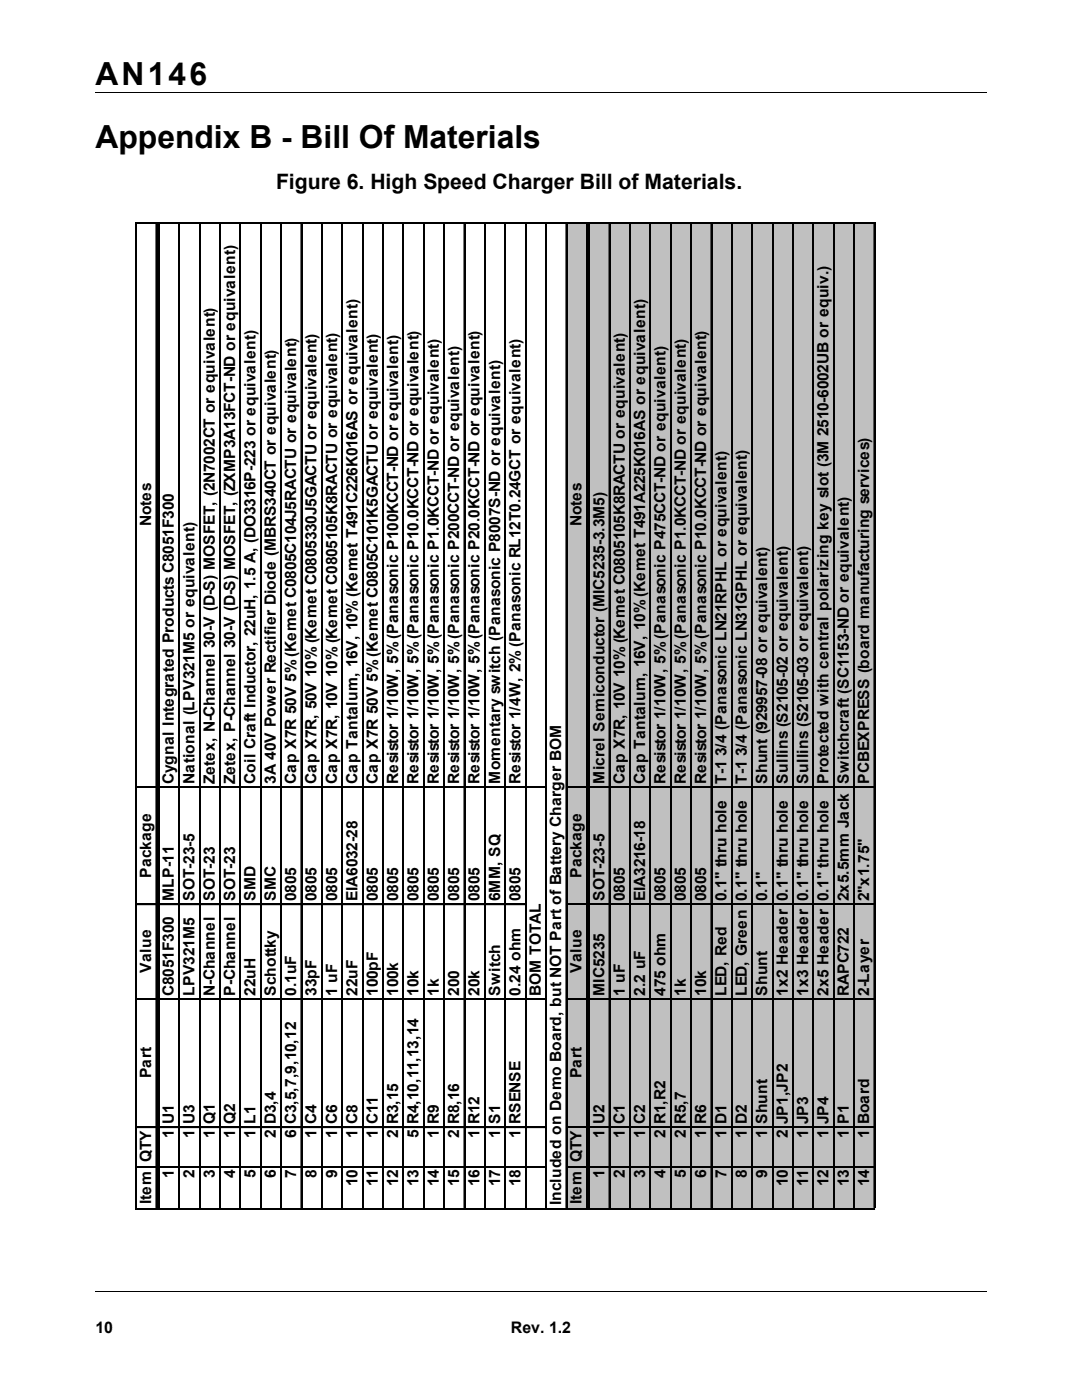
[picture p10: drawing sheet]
<svg xmlns="http://www.w3.org/2000/svg" width="216mm" height="279mm" viewBox="0 0 216 279" stroke-linecap="round" stroke-linejoin="round" font-family="sans-serif">
<defs><g id="words">
<g font-size="6.3">
<text x="19" y="16.9">AN146</text>
<text x="19" y="29.6">Appendix B - Bill Of Materials</text>
</g>
<text font-size="4.2" x="55.1" y="37.7">Figure 6. High Speed Charger Bill of Materials.</text>
<g font-size="3.2">
<text x="19" y="266">10</text>
<text x="102" y="266">Rev. 1.2</text>
</g>
<g font-size="3.1">
<text x="30.2" y="105" transform="rotate(-90 30.2 105)">Notes</text>
<text x="116" y="105" transform="rotate(-90 116 105)">Notes</text>
<text x="34.7" y="156.4" transform="rotate(-90 34.7 156.4)">Cygnal Integrated Products C8051F300</text>
<text x="38.8" y="156.4" transform="rotate(-90 38.8 156.4)">National (LPV321M5 or equivalent)</text>
<text x="42.8" y="156.4" transform="rotate(-90 42.8 156.4)">Zetex, N-Channel 30-V (D-S) MOSFET, (2N7002CT or equivalent)</text>
<text x="46.9" y="156.4" transform="rotate(-90 46.9 156.4)">Zetex, P-Channel 30-V (D-S) MOSFET, (ZXMP3A13FCT-ND or equivalent)</text>
<text x="51" y="156.4" transform="rotate(-90 51 156.4)">Coil Craft Inductor, 22uH, 1.5 A, (DO3316P-223 or equivalent)</text>
<text x="55.1" y="156.4" transform="rotate(-90 55.1 156.4)">3A 40V Power Rectifier Diode (MBRS340CT or equivalent)</text>
<text x="59.1" y="156.4" transform="rotate(-90 59.1 156.4)">Cap X7R 50V 5% (Kemet C0805C104J5RACTU or equivalent)</text>
<text x="63.2" y="156.4" transform="rotate(-90 63.2 156.4)">Cap X7R, 50V 10% (Kemet C0805330J5GACTU or equivalent)</text>
<text x="67.2" y="156.4" transform="rotate(-90 67.2 156.4)">Cap X7R, 10V 10% (Kemet C0805105K8RACTU or equivalent)</text>
<text x="71.3" y="156.4" transform="rotate(-90 71.3 156.4)">Cap Tantalum, 16V, 10% (Kemet T491C226K016AS or equivalent)</text>
<text x="75.4" y="156.4" transform="rotate(-90 75.4 156.4)">Cap X7R 50V 5% (Kemet C0805C101K5GACTU or equivalent)</text>
<text x="79.4" y="156.4" transform="rotate(-90 79.4 156.4)">Resistor 1/10W, 5% (Panasonic P100KCCT-ND or equivalent)</text>
<text x="83.5" y="156.4" transform="rotate(-90 83.5 156.4)">Resistor 1/10W, 5% (Panasonic P10.0KCCT-ND or equivalent)</text>
<text x="87.6" y="156.4" transform="rotate(-90 87.6 156.4)">Resistor 1/10W, 5% (Panasonic P1.0KCCT-ND or equivalent)</text>
<text x="91.6" y="156.4" transform="rotate(-90 91.6 156.4)">Resistor 1/10W, 5% (Panasonic P200CCT-ND or equivalent)</text>
<text x="95.7" y="156.4" transform="rotate(-90 95.7 156.4)">Resistor 1/10W, 5% (Panasonic P20.0KCCT-ND or equivalent)</text>
<text x="99.8" y="156.4" transform="rotate(-90 99.8 156.4)">Momentary switch (Panasonic P8007S-ND or equivalent)</text>
<text x="103.8" y="156.4" transform="rotate(-90 103.8 156.4)">Resistor 1/4W, 2% (Panasonic RL12T0.24GCT or equivalent)</text>
<text x="120.6" y="156.4" transform="rotate(-90 120.6 156.4)">Micrel Semiconductor (MIC5235-3.3M5)</text>
<text x="124.7" y="156.4" transform="rotate(-90 124.7 156.4)">Cap X7R, 10V 10% (Kemet C0805105K8RACTU or equivalent)</text>
<text x="128.7" y="156.4" transform="rotate(-90 128.7 156.4)">Cap Tantalum, 16V, 10% (Kemet T491A225K016AS or equivalent)</text>
<text x="132.8" y="156.4" transform="rotate(-90 132.8 156.4)">Resistor 1/10W, 5% (Panasonic P475CCT-ND or equivalent)</text>
<text x="136.8" y="156.4" transform="rotate(-90 136.8 156.4)">Resistor 1/10W, 5% (Panasonic P1.0KCCT-ND or equivalent)</text>
<text x="140.9" y="156.4" transform="rotate(-90 140.9 156.4)">Resistor 1/10W, 5% (Panasonic P10.0KCCT-ND or equivalent)</text>
<text x="145" y="156.4" transform="rotate(-90 145 156.4)">T-1 3/4 (Panasonic LN21RPHL or equivalent)</text>
<text x="149" y="156.4" transform="rotate(-90 149 156.4)">T-1 3/4 (Panasonic LN31GPHL or equivalent)</text>
<text x="153.1" y="156.4" transform="rotate(-90 153.1 156.4)">Shunt (929957-08 or equivalent)</text>
<text x="157.2" y="156.4" transform="rotate(-90 157.2 156.4)">Sullins (S2105-02 or equivalent)</text>
<text x="161.3" y="156.4" transform="rotate(-90 161.3 156.4)">Sullins (S2105-03 or equivalent)</text>
<text x="165.3" y="156.4" transform="rotate(-90 165.3 156.4)">Protected with central polarizing key slot (3M 2510-6002UB or equiv.)</text>
<text x="173.4" y="156.4" transform="rotate(-90 173.4 156.4)">PCBEXPRESS (board manufacturing services)</text>
<text x="30.2" y="175.3" transform="rotate(-90 30.2 175.3)">Package</text>
<text x="34.7" y="179.8" transform="rotate(-90 34.7 179.8)">MLP-11</text>
<text x="38.8" y="179.8" transform="rotate(-90 38.8 179.8)">SOT-23-5</text>
<text x="42.8" y="179.8" transform="rotate(-90 42.8 179.8)">SOT-23</text>
<text x="46.9" y="179.8" transform="rotate(-90 46.9 179.8)">SOT-23</text>
<text x="51" y="179.8" transform="rotate(-90 51 179.8)">SMD</text>
<text x="55.1" y="179.8" transform="rotate(-90 55.1 179.8)">SMC</text>
<text x="59.1" y="179.8" transform="rotate(-90 59.1 179.8)">0805</text>
<text x="63.2" y="179.8" transform="rotate(-90 63.2 179.8)">0805</text>
<text x="67.2" y="179.8" transform="rotate(-90 67.2 179.8)">0805</text>
<text x="71.3" y="179.8" transform="rotate(-90 71.3 179.8)">EIA6032-28</text>
<text x="75.4" y="179.8" transform="rotate(-90 75.4 179.8)">0805</text>
<text x="79.4" y="179.8" transform="rotate(-90 79.4 179.8)">0805</text>
<text x="83.5" y="179.8" transform="rotate(-90 83.5 179.8)">0805</text>
<text x="87.6" y="179.8" transform="rotate(-90 87.6 179.8)">0805</text>
<text x="91.6" y="179.8" transform="rotate(-90 91.6 179.8)">0805</text>
<text x="95.7" y="179.8" transform="rotate(-90 95.7 179.8)">0805</text>
<text x="99.8" y="179.8" transform="rotate(-90 99.8 179.8)">6MM, SQ</text>
<text x="103.8" y="179.8" transform="rotate(-90 103.8 179.8)">0805</text>
<text x="116" y="175.3" transform="rotate(-90 116 175.3)">Package</text>
<text x="120.6" y="179.8" transform="rotate(-90 120.6 179.8)">SOT-23-5</text>
<text x="124.7" y="179.8" transform="rotate(-90 124.7 179.8)">0805</text>
<text x="128.7" y="179.8" transform="rotate(-90 128.7 179.8)">EIA3216-18</text>
<text x="132.8" y="179.8" transform="rotate(-90 132.8 179.8)">0805</text>
<text x="136.8" y="179.8" transform="rotate(-90 136.8 179.8)">0805</text>
<text x="140.9" y="179.8" transform="rotate(-90 140.9 179.8)">0805</text>
<text x="145" y="179.8" transform="rotate(-90 145 179.8)">0.1&quot; thru hole</text>
<text x="153.1" y="179.8" transform="rotate(-90 153.1 179.8)">0.1&quot;</text>
<text x="169.4" y="179.8" transform="rotate(-90 169.4 179.8)">2x5.5mm Jack Switchcraft (SC1153-ND or equivalent)</text>
<text x="173.4" y="179.8" transform="rotate(-90 173.4 179.8)">2&quot;x1.75&quot;</text>
<text x="30.2" y="194.2" transform="rotate(-90 30.2 194.2)">Value</text>
<text x="116" y="194.2" transform="rotate(-90 116 194.2)">Value</text>
<text x="34.7" y="198.7" transform="rotate(-90 34.7 198.7)">C8051F300</text>
<text x="38.8" y="198.7" transform="rotate(-90 38.8 198.7)">LPV321M5</text>
<text x="42.8" y="198.7" transform="rotate(-90 42.8 198.7)">N-Channel</text>
<text x="46.9" y="198.7" transform="rotate(-90 46.9 198.7)">P-Channel</text>
<text x="51" y="198.7" transform="rotate(-90 51 198.7)">22uH</text>
<text x="55.1" y="198.7" transform="rotate(-90 55.1 198.7)">Schottky</text>
<text x="59.1" y="198.7" transform="rotate(-90 59.1 198.7)">0.1uF</text>
<text x="63.2" y="198.7" transform="rotate(-90 63.2 198.7)">33pF</text>
<text x="67.2" y="198.7" transform="rotate(-90 67.2 198.7)">1 uF</text>
<text x="71.3" y="198.7" transform="rotate(-90 71.3 198.7)">22uF</text>
<text x="75.4" y="198.7" transform="rotate(-90 75.4 198.7)">100pF</text>
<text x="79.4" y="198.7" transform="rotate(-90 79.4 198.7)">100k</text>
<text x="83.5" y="198.7" transform="rotate(-90 83.5 198.7)">10k</text>
<text x="87.6" y="198.7" transform="rotate(-90 87.6 198.7)">1k</text>
<text x="91.6" y="198.7" transform="rotate(-90 91.6 198.7)">200</text>
<text x="95.7" y="198.7" transform="rotate(-90 95.7 198.7)">20k</text>
<text x="99.8" y="198.7" transform="rotate(-90 99.8 198.7)">Switch</text>
<text x="103.8" y="198.7" transform="rotate(-90 103.8 198.7)">0.24 ohm</text>
<text x="107.9" y="198.7" transform="rotate(-90 107.9 198.7)">BOM TOTAL</text>
<text x="120.6" y="198.7" transform="rotate(-90 120.6 198.7)">MIC5235</text>
<text x="124.7" y="198.7" transform="rotate(-90 124.7 198.7)">1 uF</text>
<text x="128.7" y="198.7" transform="rotate(-90 128.7 198.7)">2.2 uF</text>
<text x="132.8" y="198.7" transform="rotate(-90 132.8 198.7)">475 ohm</text>
<text x="136.8" y="198.7" transform="rotate(-90 136.8 198.7)">1k</text>
<text x="140.9" y="198.7" transform="rotate(-90 140.9 198.7)">10k</text>
<text x="145" y="198.7" transform="rotate(-90 145 198.7)">LED, Red</text>
<text x="149" y="198.7" transform="rotate(-90 149 198.7)">LED, Green 0.1&quot; thru hole</text>
<text x="153.1" y="198.7" transform="rotate(-90 153.1 198.7)">Shunt</text>
<text x="157.2" y="198.7" transform="rotate(-90 157.2 198.7)">1x2 Header 0.1&quot; thru hole</text>
<text x="161.3" y="198.7" transform="rotate(-90 161.3 198.7)">1x3 Header 0.1&quot; thru hole</text>
<text x="165.3" y="198.7" transform="rotate(-90 165.3 198.7)">2x5 Header 0.1&quot; thru hole</text>
<text x="169.4" y="198.7" transform="rotate(-90 169.4 198.7)">RAPC722</text>
<text x="173.4" y="198.7" transform="rotate(-90 173.4 198.7)">2-Layer</text>
<text x="30.2" y="215.2" transform="rotate(-90 30.2 215.2)">Part</text>
<text x="116" y="215.2" transform="rotate(-90 116 215.2)">Part</text>
<text x="34.7" y="227.2" transform="rotate(-90 34.7 227.2)">1 U1</text>
<text x="38.8" y="227.2" transform="rotate(-90 38.8 227.2)">1 U3</text>
<text x="42.8" y="227.2" transform="rotate(-90 42.8 227.2)">1 Q1</text>
<text x="46.9" y="227.2" transform="rotate(-90 46.9 227.2)">1 Q2</text>
<text x="51" y="227.2" transform="rotate(-90 51 227.2)">1 L1</text>
<text x="55.1" y="227.2" transform="rotate(-90 55.1 227.2)">2 D3,4</text>
<text x="59.1" y="227.2" transform="rotate(-90 59.1 227.2)">6 C3,5,7,9,10,12</text>
<text x="63.2" y="227.2" transform="rotate(-90 63.2 227.2)">1 C4</text>
<text x="67.2" y="227.2" transform="rotate(-90 67.2 227.2)">1 C6</text>
<text x="71.3" y="227.2" transform="rotate(-90 71.3 227.2)">1 C8</text>
<text x="75.4" y="227.2" transform="rotate(-90 75.4 227.2)">1 C11</text>
<text x="79.4" y="227.2" transform="rotate(-90 79.4 227.2)">2 R3,15</text>
<text x="83.5" y="227.2" transform="rotate(-90 83.5 227.2)">5 R4,10,11,13,14</text>
<text x="87.6" y="227.2" transform="rotate(-90 87.6 227.2)">1 R9</text>
<text x="91.6" y="227.2" transform="rotate(-90 91.6 227.2)">2 R8,16</text>
<text x="95.7" y="227.2" transform="rotate(-90 95.7 227.2)">1 R12</text>
<text x="99.8" y="227.2" transform="rotate(-90 99.8 227.2)">1 S1</text>
<text x="103.8" y="227.2" transform="rotate(-90 103.8 227.2)">1 RSENSE</text>
<text x="120.6" y="227.2" transform="rotate(-90 120.6 227.2)">1 U2</text>
<text x="124.7" y="227.2" transform="rotate(-90 124.7 227.2)">1 C1</text>
<text x="128.7" y="227.2" transform="rotate(-90 128.7 227.2)">1 C2</text>
<text x="132.8" y="227.2" transform="rotate(-90 132.8 227.2)">2 R1,R2</text>
<text x="136.8" y="227.2" transform="rotate(-90 136.8 227.2)">2 R5,7</text>
<text x="140.9" y="227.2" transform="rotate(-90 140.9 227.2)">1 R6</text>
<text x="145" y="227.2" transform="rotate(-90 145 227.2)">1 D1</text>
<text x="149" y="227.2" transform="rotate(-90 149 227.2)">1 D2</text>
<text x="153.1" y="227.2" transform="rotate(-90 153.1 227.2)">1 Shunt</text>
<text x="157.2" y="227.2" transform="rotate(-90 157.2 227.2)">2 JP1,JP2</text>
<text x="161.3" y="227.2" transform="rotate(-90 161.3 227.2)">1 JP3</text>
<text x="165.3" y="227.2" transform="rotate(-90 165.3 227.2)">1 JP4</text>
<text x="169.4" y="227.2" transform="rotate(-90 169.4 227.2)">1 P1</text>
<text x="173.4" y="227.2" transform="rotate(-90 173.4 227.2)">1 Board</text>
<text x="34.7" y="235.1" transform="rotate(-90 34.7 235.1)">1</text>
<text x="38.8" y="235.1" transform="rotate(-90 38.8 235.1)">2</text>
<text x="42.8" y="235.1" transform="rotate(-90 42.8 235.1)">3</text>
<text x="46.9" y="235.1" transform="rotate(-90 46.9 235.1)">4</text>
<text x="51" y="235.1" transform="rotate(-90 51 235.1)">5</text>
<text x="55.1" y="235.1" transform="rotate(-90 55.1 235.1)">6</text>
<text x="59.1" y="235.1" transform="rotate(-90 59.1 235.1)">7</text>
<text x="63.2" y="235.1" transform="rotate(-90 63.2 235.1)">8</text>
<text x="67.2" y="235.1" transform="rotate(-90 67.2 235.1)">9</text>
<text x="71.3" y="236.7" transform="rotate(-90 71.3 236.7)">10</text>
<text x="75.4" y="236.7" transform="rotate(-90 75.4 236.7)">11</text>
<text x="79.4" y="236.7" transform="rotate(-90 79.4 236.7)">12</text>
<text x="83.5" y="236.7" transform="rotate(-90 83.5 236.7)">13</text>
<text x="87.6" y="236.7" transform="rotate(-90 87.6 236.7)">14</text>
<text x="91.6" y="236.7" transform="rotate(-90 91.6 236.7)">15</text>
<text x="95.7" y="236.7" transform="rotate(-90 95.7 236.7)">16</text>
<text x="99.8" y="236.7" transform="rotate(-90 99.8 236.7)">17</text>
<text x="103.8" y="236.7" transform="rotate(-90 103.8 236.7)">18</text>
<text x="120.6" y="235.1" transform="rotate(-90 120.6 235.1)">1</text>
<text x="124.7" y="235.1" transform="rotate(-90 124.7 235.1)">2</text>
<text x="128.7" y="235.1" transform="rotate(-90 128.7 235.1)">3</text>
<text x="132.8" y="235.1" transform="rotate(-90 132.8 235.1)">4</text>
<text x="136.8" y="235.1" transform="rotate(-90 136.8 235.1)">5</text>
<text x="140.9" y="235.1" transform="rotate(-90 140.9 235.1)">6</text>
<text x="145" y="235.1" transform="rotate(-90 145 235.1)">7</text>
<text x="149" y="235.1" transform="rotate(-90 149 235.1)">8</text>
<text x="153.1" y="235.1" transform="rotate(-90 153.1 235.1)">9</text>
<text x="157.2" y="236.7" transform="rotate(-90 157.2 236.7)">10</text>
<text x="161.3" y="236.7" transform="rotate(-90 161.3 236.7)">11</text>
<text x="165.3" y="236.7" transform="rotate(-90 165.3 236.7)">12</text>
<text x="169.4" y="236.7" transform="rotate(-90 169.4 236.7)">13</text>
<text x="173.4" y="236.7" transform="rotate(-90 173.4 236.7)">14</text>
<text x="30.2" y="240.3" transform="rotate(-90 30.2 240.3)">Item QTY</text>
<text x="112" y="240.6" transform="rotate(-90 112 240.6)">Included on Demo Board, but NOT Part of Battery Charger BOM</text>
<text x="116" y="240.3" transform="rotate(-90 116 240.3)">Item QTY</text>
</g>
</g></defs>
<path d="M19 18.4h177.8M19.1 257.8h177.8" fill="none" stroke="#000" stroke-width=".2"/>
<g fill="#fff">
<path d="M159.3 259.4h38.1v14.5h-38.1z"/>
<path d="M159.4 259.4h38v14.5h-38z"/>
<path d="M27.1 44.4h147.5v196.9h-147.5z"/>
</g>
<path d="M112.9 44.4h61.7v196.7h-61.7z" fill="#c0c0c0"/>
<g fill="none" stroke="#000" stroke-width=".2">
<path d="M27.1 44.4v196.7M27.3 44.7h147.3M31.1 44.4v196.7M31.6 44.4v196.7M35.7 44.4v196.7M39.7 44.4v196.7M43.8 44.4v196.7M47.9 44.4v196.7M51.9 44.4v196.7M56 44.4v196.7M60 44.4v196.7M64.1 44.4v196.7"/>
<path d="M68.2 44.4v196.7M72.3 44.4v196.7M76.3 44.4v196.7M80.4 44.4v196.7M84.5 44.4v196.7M88.5 44.4v196.7M92.6 44.4v196.7M96.6 44.4v196.7M100.7 44.4v196.7M104.8 44.4v196.7M108.9 44.4v196.7M112.9 44.4v196.7"/>
<path d="M117 44.4v196.7M117.5 44.4v196.7M121.5 44.4v196.7M125.6 44.4v196.7M129.7 44.4v196.7M133.7 44.4v196.7M137.8 44.4v196.7M141.9 44.4v196.7M145.9 44.4v196.7M150 44.4v196.7M154.1 44.4v196.7M158.1 44.4v196.7"/>
<path d="M162.2 44.4v196.7M166.3 44.4v196.7M170.3 44.4v196.7M174.4 44.4v196.7M27.3 157.1h81.8M113.2 157.1h61.4M27.3 199.4h81.8M27.3 180.6h77.7M113.2 199.4h61.4M113.2 180.6h61.4M27.3 232.9h81.8M27.3 225h81.8"/>
<path d="M113.2 232.9h61.4M113.2 225h61.4M27.1 241.3h147.5"/>
</g>
<g fill="none" stroke="#000" stroke-width=".23">
<path d="M27.2 44.4v196.7M27.3 44.6h147.3M31.2 44.4v196.7M31.7 44.4v196.7M35.8 44.4v196.7M39.8 44.4v196.7M43.9 44.4v196.7M48 44.4v196.7M64.3 44.4v196.7M68.3 44.4v196.7M72.4 44.4v196.7M76.4 44.4v196.7"/>
<path d="M80.5 44.4v196.7M84.6 44.4v196.7M88.6 44.4v196.7M92.7 44.4v196.7M109 44.4v196.7M113 44.4v196.7M117.1 44.4v196.7M125.7 44.4v196.7M129.8 44.4v196.7M133.8 44.4v196.7M137.9 44.4v196.7M142 44.4v196.7"/>
<path d="M146 44.4v196.7M150.1 44.4v196.7M166.4 44.4v196.7M170.4 44.4v196.7M174.5 44.4v196.7M27.3 157h81.8M113.2 157h61.4M27.3 199.3h81.8M113.2 199.3h61.4M27.3 232.8h81.8M113.2 232.8h61.4M27.1 241.2h147.5"/>
</g>
<g fill="none" stroke="#000" stroke-width=".25">
<path d="M52 44.4v196.7M56.1 44.4v196.7M60.2 44.4v196.7M96.8 44.4v196.7M100.8 44.4v196.7M104.9 44.4v196.7M117.6 44.4v196.7M121.6 44.4v196.7M154.2 44.4v196.7M158.2 44.4v196.7M162.3 44.4v196.7M27.3 180.4h77.7"/>
<path d="M113.2 180.4h61.4M27.3 224.9h81.8M113.2 224.9h61.4"/>
</g>
<use href="#words"/>
</svg>
